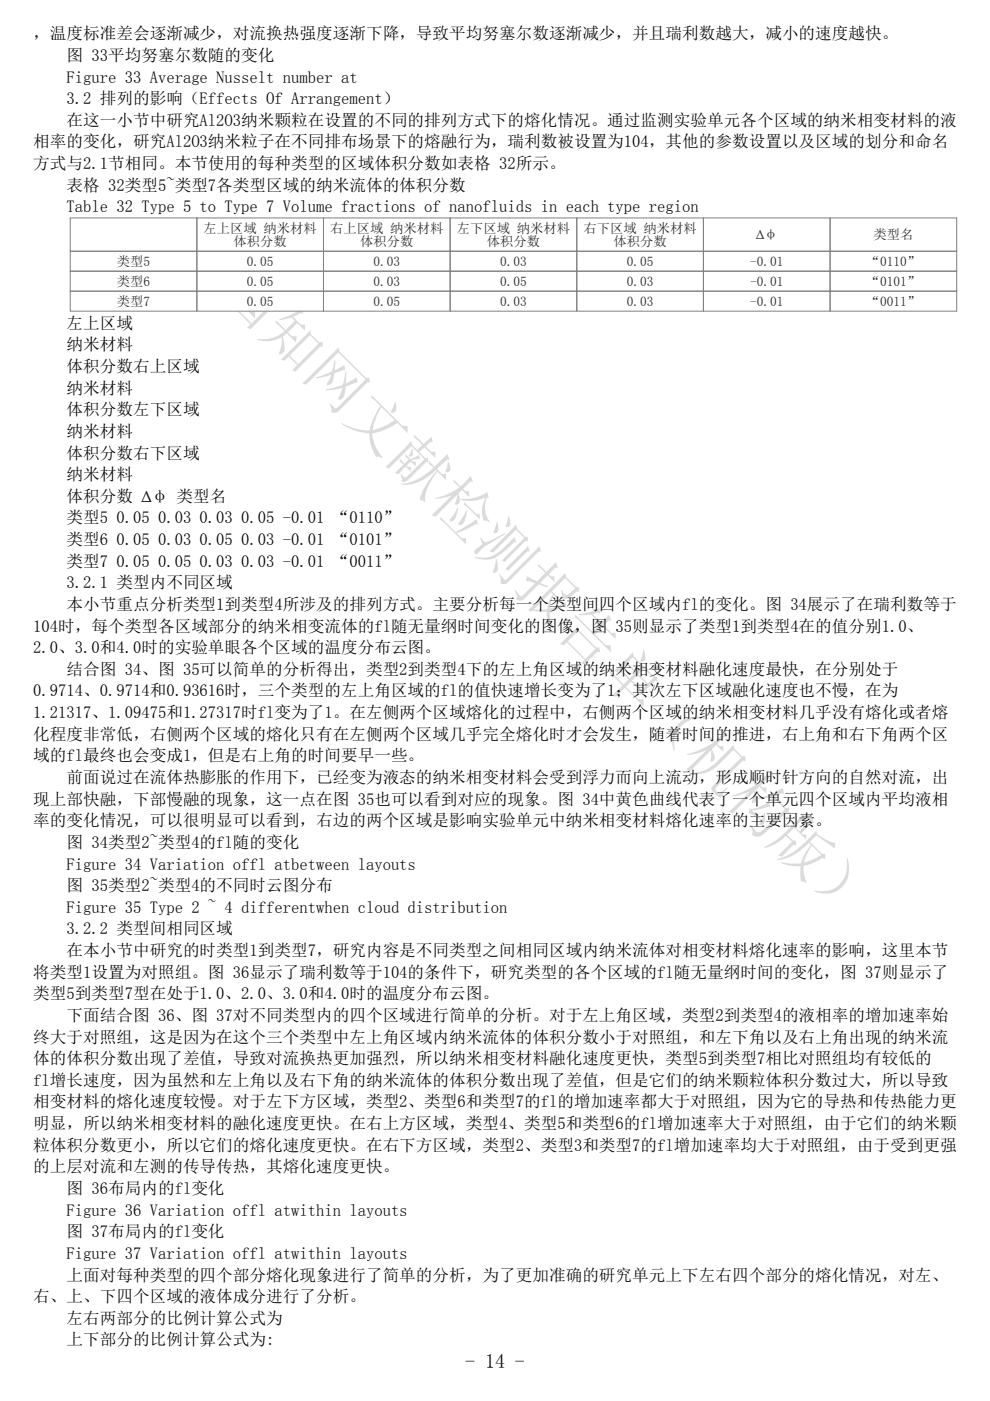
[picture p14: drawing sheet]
<svg xmlns="http://www.w3.org/2000/svg" width="210mm" height="297mm" viewBox="0 0 210 297" stroke-linecap="round" stroke-linejoin="round" font-family="sans-serif">
<defs><g id="words">
<text font-size="12.7" fill="#dadada" x="36.8" y="52.6" transform="rotate(45 36.8 52.6)">中国知网文献检测报告单（机构版）</text>
<text font-size="4.2" x="98.6" y="290">- 14 -</text>
<g font-size="3.5">
<text x="7.1" y="8.3">，温度标准差会逐渐减少，对流换热强度逐渐下降，导致平均努塞尔数逐渐减少，并且瑞利数越大，减小的速度越快。</text>
<text x="14.1" y="12.9">图 33平均努塞尔数随的变化</text>
<text x="14.1" y="17.5">Figure 33 Average Nusselt number at</text>
<text x="14.1" y="22.1">3.2 排列的影响（Effects Of Arrangement）</text>
<text x="14.1" y="26.7">在这一小节中研究Al2O3纳米颗粒在设置的不同的排列方式下的熔化情况。通过监测实验单元各个区域的纳米相变材料的液</text>
<text x="7.1" y="31.3">相率的变化，研究Al2O3纳米粒子在不同排布场景下的熔融行为，瑞利数被设置为104，其他的参数设置以及区域的划分和命名</text>
<text x="7.1" y="35.8">方式与2.1节相同。本节使用的每种类型的区域体积分数如表格 32所示。</text>
<text x="14.1" y="40.4">表格 32类型5~类型7各类型区域的纳米流体的体积分数</text>
<text x="14.1" y="45">Table 32 Type 5 to Type 7 Volume fractions of nanofluids in each type region</text>
<text x="14.1" y="69.7">左上区域</text>
<text x="14.1" y="74.3">纳米材料</text>
<text x="14.1" y="78.9">体积分数右上区域</text>
<text x="14.1" y="83.5">纳米材料</text>
<text x="14.1" y="88">体积分数左下区域</text>
<text x="14.1" y="92.6">纳米材料</text>
<text x="14.1" y="97.2">体积分数右下区域</text>
<text x="14.1" y="101.8">纳米材料</text>
<text x="14.1" y="106.4">体积分数 ∆φ 类型名</text>
<text x="14.1" y="111">类型5</text>
<text x="24.7" y="111">0.05</text>
<text x="33.5" y="111">0.03</text>
<text x="42.3" y="111">0.03</text>
<text x="51.2" y="111">0.05 -0.01 “0110”</text>
<text x="14.1" y="115.6">类型6</text>
<text x="24.7" y="115.6">0.05</text>
<text x="33.5" y="115.6">0.03</text>
<text x="42.3" y="115.6">0.05</text>
<text x="51.2" y="115.6">0.03 -0.01 “0101”</text>
<text x="14.1" y="120.2">类型7</text>
<text x="14.1" y="124.7">3.2.1 类型内不同区域</text>
<text x="24.7" y="120.2">0.05</text>
<text x="33.5" y="120.2">0.05</text>
<text x="42.3" y="120.2">0.03</text>
<text x="51.2" y="120.2">0.03 -0.01 “0011”</text>
<text x="14.1" y="129.3">本小节重点分析类型1到类型4所涉及的排列方式。主要分析每一个类型间四个区域内fl的变化。图 34展示了在瑞利数等于</text>
<text x="7.1" y="133.9">104时，每个类型各区域部分的纳米相变流体的fl随无量纲时间变化的图像，图 35则显示了类型1到类型4在的值分别1.0、</text>
<text x="7.1" y="138.5">2.0、3.0和4.0时的实验单眼各个区域的温度分布云图。</text>
<text x="14.1" y="143.1">结合图 34、图 35可以简单的分析得出，类型2到类型4下的左上角区域的纳米相变材料融化速度最快，在分别处于</text>
<text x="7.1" y="147.7">0.9714、0.9714和0.93616时，三个类型的左上角区域的fl的值快速增长变为了1；其次左下区域融化速度也不慢，在为</text>
<text x="7.1" y="152.3">1.21317、1.09475和1.27317时fl变为了1。在左侧两个区域熔化的过程中，右侧两个区域的纳米相变材料几乎没有熔化或者熔</text>
<text x="7.1" y="156.8">化程度非常低，右侧两个区域的熔化只有在左侧两个区域几乎完全熔化时才会发生，随着时间的推进，右上角和右下角两个区</text>
<text x="7.1" y="161.4">域的fl最终也会变成1，但是右上角的时间要早一些。</text>
<text x="14.1" y="166">前面说过在流体热膨胀的作用下，已经变为液态的纳米相变材料会受到浮力而向上流动，形成顺时针方向的自然对流，出</text>
<text x="7.1" y="170.6">现上部快融，下部慢融的现象，这一点在图 35也可以看到对应的现象。图 34中黄色曲线代表了一个单元四个区域内平均液相</text>
<text x="7.1" y="175.2">率的变化情况，可以很明显可以看到，右边的两个区域是影响实验单元中纳米相变材料熔化速率的主要因素。</text>
<text x="14.1" y="179.8">图 34类型2~类型4的fl随的变化</text>
<text x="14.1" y="184.4">Figure 34 Variation offl atbetween layouts</text>
<text x="14.1" y="188.9">图 35类型2~类型4的不同时云图分布</text>
<text x="14.1" y="193.5">Figure 35 Type 2 ~ 4 differentwhen cloud distribution</text>
<text x="14.1" y="198.1">3.2.2 类型间相同区域</text>
<text x="14.1" y="202.7">在本小节中研究的时类型1到类型7，研究内容是不同类型之间相同区域内纳米流体对相变材料熔化速率的影响，这里本节</text>
<text x="7.1" y="207.3">将类型1设置为对照组。图 36显示了瑞利数等于104的条件下，研究类型的各个区域的fl随无量纲时间的变化，图 37则显示了</text>
<text x="7.1" y="211.9">类型5到类型7型在处于1.0、2.0、3.0和4.0时的温度分布云图。</text>
<text x="7.1" y="221">终大于对照组，这是因为在这个三个类型中左上角区域内纳米流体的体积分数小于对照组，和左下角以及右上角出现的纳米流</text>
<text x="14.1" y="216.5">下面结合图 36、图 37对不同类型内的四个区域进行简单的分析。对于左上角区域，类型2到类型4的液相率的增加速率始</text>
<text x="7.1" y="225.6">体的体积分数出现了差值，导致对流换热更加强烈，所以纳米相变材料融化速度更快，类型5到类型7相比对照组均有较低的</text>
<text x="7.1" y="230.2">fl增长速度，因为虽然和左上角以及右下角的纳米流体的体积分数出现了差值，但是它们的纳米颗粒体积分数过大，所以导致</text>
<text x="7.1" y="234.8">相变材料的熔化速度较慢。对于左下方区域，类型2、类型6和类型7的fl的增加速率都大于对照组，因为它的导热和传热能力更</text>
<text x="7.1" y="239.4">明显，所以纳米相变材料的融化速度更快。在右上方区域，类型4、类型5和类型6的fl增加速率大于对照组，由于它们的纳米颗</text>
<text x="7.1" y="244">粒体积分数更小，所以它们的熔化速度更快。在右下方区域，类型2、类型3和类型7的fl增加速率均大于对照组，由于受到更强</text>
<text x="7.1" y="248.6">的上层对流和左测的传导传热，其熔化速度更快。</text>
<text x="14.1" y="253.1">图 36布局内的fl变化</text>
<text x="14.1" y="257.7">Figure 36 Variation offl atwithin layouts</text>
<text x="14.1" y="262.3">图 37布局内的fl变化</text>
<text x="14.1" y="266.9">Figure 37 Variation offl atwithin layouts</text>
<text x="14.1" y="271.5">上面对每种类型的四个部分熔化现象进行了简单的分析，为了更加准确的研究单元上下左右四个部分的熔化情况，对左、</text>
<text x="7.1" y="276.1">右、上、下四个区域的液体成分进行了分析。</text>
<text x="14.1" y="280.7">左右两部分的比例计算公式为</text>
<text x="14.1" y="285.3">上下部分的比例计算公式为:</text>
</g>
<g font-size="2.8" fill="#212121">
<text x="43.2" y="49.3">左上区域 纳米材料</text>
<text x="49.5" y="52.2">体积分数</text>
<text x="70" y="49.3">右上区域 纳米材料</text>
<text x="76.4" y="52.2">体积分数</text>
<text x="96.9" y="49.3">左下区域 纳米材料</text>
<text x="103.2" y="52.2">体积分数</text>
<text x="123.7" y="49.3">右下区域 纳米材料</text>
<text x="130.1" y="52.2">体积分数</text>
<text x="160.3" y="50.7">∆φ</text>
<text x="185.2" y="50.8">类型名</text>
<text x="24.8" y="56.4">类型5</text>
<text x="52.3" y="56.4">0.05</text>
<text x="79.2" y="56.4">0.03</text>
<text x="106" y="56.4">0.03</text>
<text x="132.9" y="56.4">0.05</text>
<text x="159" y="56.4">-0.01</text>
<text x="183.8" y="56.4">“0110”</text>
<text x="24.8" y="60.6">类型6</text>
<text x="24.8" y="64.9">类型7</text>
<text x="52.3" y="60.6">0.05</text>
<text x="52.3" y="64.9">0.05</text>
<text x="79.2" y="60.6">0.03</text>
<text x="79.2" y="64.9">0.05</text>
<text x="106" y="60.6">0.05</text>
<text x="106" y="64.9">0.03</text>
<text x="132.9" y="60.6">0.03</text>
<text x="132.9" y="64.9">0.03</text>
<text x="159" y="60.6">-0.01</text>
<text x="159" y="64.9">-0.01</text>
<text x="183.8" y="60.6">“0101”</text>
<text x="183.8" y="64.9">“0011”</text>
</g>
</g></defs>
<g fill="none" stroke="#808080" stroke-width=".21">
<path d="M14.9 46.2h26.8v7.1h-26.8zM14.9 53.3h26.8v4.2h-26.8zM14.9 57.5h26.8v4.2h-26.8zM41.7 46.2h26.9v7.1h-26.9zM41.7 53.3h26.9v4.2h-26.9zM41.7 57.5h26.9v4.2h-26.9zM68.6 46.2h26.8v7.1h-26.8zM68.6 53.3h26.8v4.2h-26.8zM68.6 57.5h26.8v4.2h-26.8zM95.4 46.2h26.9v7.1h-26.9zM95.4 53.3h26.9v4.2h-26.9zM95.4 57.5h26.9v4.2h-26.9z"/>
<path d="M122.3 46.2h26.8v7.1h-26.8zM122.3 53.3h26.8v4.2h-26.8zM122.3 57.5h26.8v4.2h-26.8zM149.1 46.2h26.9v7.1h-26.9zM149.1 53.3h26.9v4.2h-26.9zM149.1 57.5h26.9v4.2h-26.9zM176 46.2h26.8v7.1h-26.8zM176 53.3h26.8v4.2h-26.8zM176 57.5h26.8v4.2h-26.8zM14.9 61.7h26.8v4.3h-26.8zM41.7 61.7h26.9v4.3h-26.9zM68.6 61.7h26.8v4.3h-26.8z"/>
<path d="M95.4 61.7h26.9v4.3h-26.9zM122.3 61.7h26.8v4.3h-26.8zM149.1 61.7h26.9v4.3h-26.9zM176 61.7h26.8v4.3h-26.8z"/>
</g>
<use href="#words"/>
</svg>
